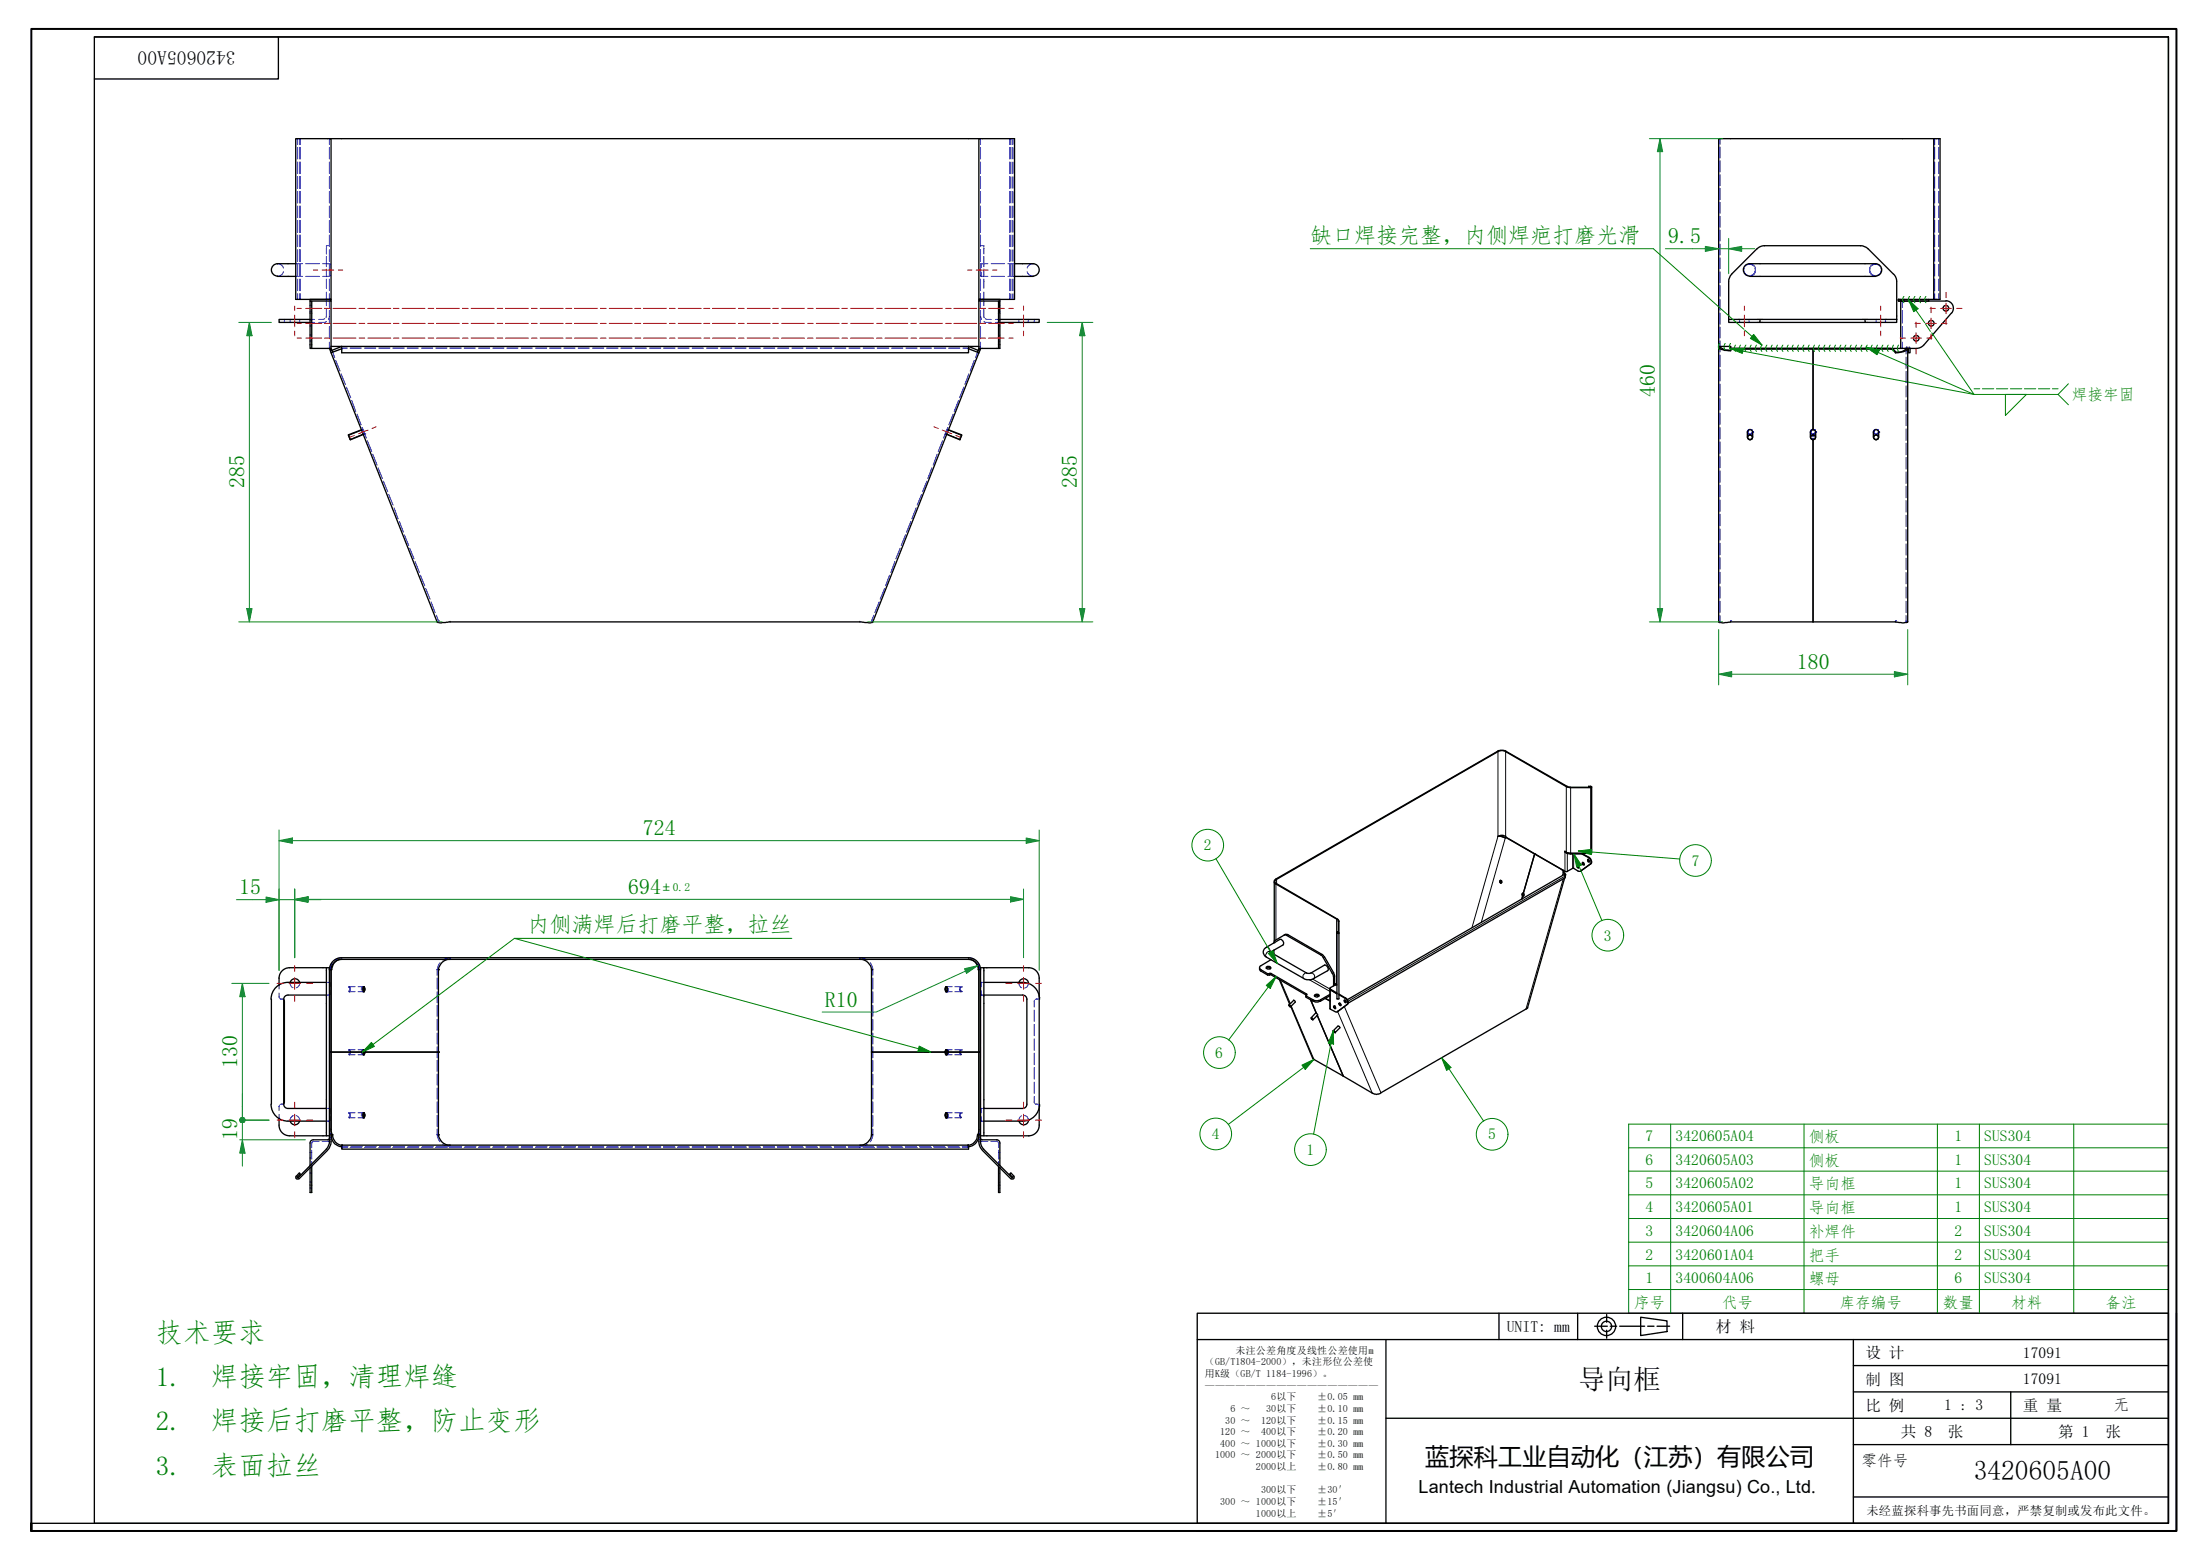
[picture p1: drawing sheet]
<svg xmlns="http://www.w3.org/2000/svg" width="420mm" height="297mm" viewBox="0 0 420 297" stroke-linecap="round" stroke-linejoin="round" font-family="sans-serif">
<defs><g id="words">
<g font-size="5.2" fill="#008000">
<text x="29.7" y="255.6">技术要求</text>
<text x="29.7" y="264">1.</text>
<text x="40.1" y="264">焊接牢固，清理焊缝</text>
<text x="29.7" y="272.3">2.</text>
<text x="40.1" y="272.3">焊接后打磨平整，防止变形</text>
<text x="29.7" y="280.8">3.</text>
<text x="40.1" y="280.8">表面拉丝</text>
</g>
<g font-size="5.2">
<text x="300.6" y="264.4">导向框</text>
<text x="375.9" y="281.9">3420605A00</text>
</g>
<text font-size="4.6" x="271.5" y="279">蓝探科工业自动化（江苏）有限公司</text>
<g font-size="4.2" fill="#008000">
<text x="249.6" y="46.3">缺口焊接完整，内侧焊疤打磨光滑</text>
<text x="317.7" y="46.3">9.5</text>
<text x="315.2" y="75.6" transform="rotate(-90 315.2 75.6)">460</text>
<text x="46.5" y="93" transform="rotate(-90 46.5 93)">285</text>
<text x="205.1" y="93" transform="rotate(-90 205.1 93)">285</text>
<text x="342.2" y="127.4">180</text>
<text x="122.4" y="159.1">724</text>
<text x="45.5" y="170.2">15</text>
<text x="119.6" y="170.2">694</text>
<text x="100.5" y="177.5">内侧满焊后打磨平整，拉丝</text>
<text x="157.1" y="191.7">R10</text>
<text x="45.1" y="203.4" transform="rotate(-90 45.1 203.4)">130</text>
<text x="45.1" y="217.2" transform="rotate(-90 45.1 217.2)">19</text>
</g>
<text font-size="3.7" x="44.8" y="9.7" transform="rotate(180 44.8 9.7)">3420605A00</text>
<text font-size="3.4" x="270.2" y="284.2">Lantech Industrial Automation (Jiangsu) Co., Ltd.</text>
<g font-size="3" fill="#008000">
<text x="394.6" y="76.1">焊接牢固</text>
<text x="229.3" y="161.9">2</text>
<text x="322.2" y="164.8">7</text>
<text x="305.5" y="179.1">3</text>
<text x="231.5" y="201.4">6</text>
<text x="230.8" y="217">4</text>
<text x="248.9" y="219.9">1</text>
<text x="283.5" y="217">5</text>
<text x="313.4" y="217.3">7</text>
<text x="313.4" y="221.8">6</text>
<text x="319.1" y="217.3">3420605A04</text>
<text x="319.1" y="221.8">3420605A03</text>
<text x="344.5" y="217.5">侧板</text>
<text x="344.5" y="222">侧板</text>
<text x="372.2" y="217.3">1</text>
<text x="372.2" y="221.8">1</text>
<text x="377.9" y="217.3">SUS304</text>
<text x="377.9" y="221.8">SUS304</text>
<text x="313.4" y="226.3">5</text>
<text x="319.1" y="226.3">3420605A02</text>
<text x="344.5" y="226.5">导向框</text>
<text x="372.2" y="226.3">1</text>
<text x="377.9" y="226.3">SUS304</text>
<text x="313.4" y="230.8">4</text>
<text x="319.1" y="230.8">3420605A01</text>
<text x="344.5" y="231">导向框</text>
<text x="372.2" y="230.8">1</text>
<text x="377.9" y="230.8">SUS304</text>
<text x="313.4" y="235.3">3</text>
<text x="313.4" y="239.8">2</text>
<text x="319.1" y="235.3">3420604A06</text>
<text x="319.1" y="239.8">3420601A04</text>
<text x="344.5" y="235.5">补焊件</text>
<text x="372.2" y="235.3">2</text>
<text x="372.2" y="239.8">2</text>
<text x="377.9" y="235.3">SUS304</text>
<text x="377.9" y="239.8">SUS304</text>
<text x="313.4" y="244.3">1</text>
<text x="319.1" y="244.3">3400604A06</text>
<text x="344.5" y="240">把手</text>
<text x="344.5" y="244.5">螺母</text>
<text x="372.2" y="244.3">6</text>
<text x="377.9" y="244.3">SUS304</text>
<text x="311.2" y="249">序号</text>
<text x="327.9" y="249">代号</text>
<text x="350.3" y="249">库存编号</text>
<text x="370" y="249">数量</text>
<text x="383" y="249">材料</text>
<text x="401" y="249">备注</text>
</g>
<g font-size="3">
<text x="287" y="253.5">UNIT: mm</text>
<text x="326.8" y="253.6">材 料</text>
<text x="355.3" y="263.6">制 图</text>
<text x="355.3" y="258.6">设 计</text>
<text x="385.3" y="258.6">17091</text>
<text x="385.3" y="263.6">17091</text>
<text x="355.3" y="268.6">比 例</text>
<text x="370.3" y="268.5">1 : 3</text>
<text x="385.3" y="268.7">重 量</text>
<text x="402.5" y="268.5">无</text>
<text x="362" y="273.6">共 8</text>
<text x="371" y="273.6">张</text>
<text x="392" y="273.6">第 1</text>
<text x="401" y="273.6">张</text>
<text x="354.5" y="279.1">零件号</text>
</g>
<text font-size="2.3" x="355.5" y="288.4">未经蓝探科事先书面同意，严禁复制或发布此文件。</text>
<text font-size="2.2" fill="#008000" x="128.1" y="169.6">0.2</text>
<text font-size="1.9" fill="#008000" x="126.3" y="169.6">±</text>
<g font-size="1.9">
<text x="235.3" y="257.7">未注公差角度及线性公差使用m</text>
<text x="229.5" y="260">（GB/T1804-2000），未注形位公差使</text>
<text x="229.5" y="262.2">用K级（GB/T 1184-1996）。</text>
<text x="229.5" y="264.4">—————————————————</text>
<text x="234.4" y="268.8">6 ～</text>
<text x="241.2" y="268.8">30以下</text>
<text x="242.1" y="266.6">6以下</text>
<text x="250.9" y="266.6">±0.05 mm</text>
<text x="250.9" y="268.8">±0.10 mm</text>
<text x="232.4" y="273.2">120 ～</text>
<text x="232.4" y="275.4">400 ～ 1000以下</text>
<text x="233.4" y="271.1">30 ～</text>
<text x="240.2" y="271.1">120以下</text>
<text x="240.2" y="273.2">400以下</text>
<text x="250.9" y="271.1">±0.15 mm</text>
<text x="250.9" y="273.2">±0.20 mm</text>
<text x="250.9" y="275.4">±0.30 mm</text>
<text x="231.5" y="277.7">1000 ～ 2000以下</text>
<text x="239.2" y="279.9">2000以上</text>
<text x="250.9" y="277.7">±0.50 mm</text>
<text x="250.9" y="279.9">±0.80 mm</text>
<text x="232.4" y="286.6">300 ～ 1000以下</text>
<text x="240.2" y="284.3">300以下</text>
<text x="250.9" y="284.3">±30′</text>
<text x="250.9" y="286.6">±15′</text>
<text x="239.2" y="288.8">1000以上</text>
<text x="250.9" y="288.8">±5′</text>
</g>
</g></defs>
<g fill="none" stroke="#00f" stroke-width=".19">
<path d="M56.6 26.4v1.1M56.6 28.1v2.2M56.6 30.8v2.3M56.6 33.6v2.3M56.6 36.4v2.3M56.6 39.2v2.3M57 26.4v1.1M57 28.1v2.2M57 30.8v2.3M57 33.6v2.3M57 36.4v2.3M57 39.2v2.3"/>
<path d="M57.2 26.4v1.1M57.2 28.1v2.2M57.2 30.8v2.3M57.2 33.6v2.3M57.2 36.4v2.3M57.2 39.2v2.3M62.7 26.4v1.1M62.7 28.1v2.2M62.7 30.8v2.3M62.7 33.6v2.3M62.7 36.4v2.3M62.7 39.2v2.3"/>
<path d="M186.8 26.4v1.1M186.8 28.1v2.2M186.8 30.8v2.3M186.8 33.6v2.3M186.8 36.4v2.3M186.8 39.2v2.3M192.3 26.4v1.1M192.3 28.1v2.2M192.3 30.8v2.3M192.3 33.6v2.3M192.3 36.4v2.3M192.3 39.2v2.3"/>
<path d="M192.5 26.4v1.1M192.5 28.1v2.2M192.5 30.8v2.3M192.5 33.6v2.3M192.5 36.4v2.3M192.5 39.2v2.3M192.9 26.4v1.1M192.9 28.1v2.2M192.9 30.8v2.3M192.9 33.6v2.3M192.9 36.4v2.3M192.9 39.2v2.3"/>
<path d="M327.6 26.4v1.1M327.6 28v2.1M327.6 30.6v2.2M327.6 33.3v2.1M327.6 35.9v2.1M327.6 38.5v2.1M368.5 26.4v1.1M368.5 28.1v2.2M368.5 30.8v2.3M368.5 33.6v2.3M368.5 36.4v2.3M368.5 39.2v2.3"/>
<path d="M369.3 26.4v1.1M369.3 28.1v2.2M369.3 30.8v2.3M369.3 33.6v2.3M369.3 36.4v2.3M369.3 39.2v2.3M52.8 50.2l.6 .1 .4 .4 .2 .3M54 51.7v.1a1.17 1.17 0 0 1-1.2 .8M56.3 50.2h1.3M56.3 52.6h1.3M56.6 42v2.2M56.6 44.8v2.2"/>
<path d="M56.6 47.5v2.3M56.6 50.3v2.3M56.6 53.1v2.3M56.6 55.9v1.1M57 42v2.2M57 44.8v2.2M57 47.5v2.3M57 50.3v2.3M57 53.1v2.3M57 55.9v1.1M57.2 42v2.2M57.2 44.8v2.2"/>
<path d="M57.2 47.5v2.3M57.2 50.3v2.3M57.2 53.1v2.3M57.2 55.9v1.1M58.2 50.2h2.6M58.2 52.6h2.6M59.1 59.3h.1M59.1 58.2h.1M59.2 59.3h.2M59.2 58.2h.2M61.5 50.2h1.3M62.2 58.9l-.1 1.6"/>
<path d="M62.2 47.2v1.2M62.2 48.8v2M62.2 51.2v1.5M62.2 53.1v1.8M62.2 55.6v2.6M62.4 46.8h-.2v.2M62.5 46.8h.2M62.7 42v2.2M62.7 44.8v2.2M62.7 47.5v2.3M62.7 50.3v2.3M62.7 53.1v2.3"/>
<path d="M62.7 55.9v1.2M62.7 57.2v1.3M62.7 59.1v2.4M62.8 50.3l.1 .7M62.9 51.7v.8l-.2 .1h-1.2M186.8 42v2.2M186.8 44.8v2.2M186.8 47.5v2.3M186.8 50.3v2.3M186.8 53.1v2.3M186.8 55.9v1.2M186.8 57.2v1.3"/>
<path d="M186.8 59.1v2.4M186.8 50.3h.1M186.8 50.2h1.4M186.8 52.6h1.4M186.8 46.8h.1M186.9 51.8v.8l-.1-.1M186.9 50.2v.8M187.1 46.8h.3v.2M187.4 58.9l.1 1.6M187.4 47.2v1.2M187.4 48.8v2M187.4 51.2v1.5"/>
<path d="M187.4 53.1v1.8M187.4 55.6v2.6M188.8 50.2h2.5M188.8 52.6h2.5M190.2 59.3h.1M190.2 58.2h.1M190.4 59.3h.1M190.4 58.2h.1M192 50.2h1.2M192 52.6h1.2M192.3 42v2.2M192.3 44.8v2.2"/>
<path d="M192.3 47.5v2.3M192.3 50.3v2.3M192.3 53.1v2.3M192.3 55.9v1.1M192.5 42v2.2M192.5 44.8v2.2M192.5 47.5v2.3M192.5 50.3v2.3M192.5 53.1v2.3M192.5 55.9v1.1M192.9 42v2.2M192.9 44.8v2.2"/>
<path d="M192.9 47.5v2.3M192.9 50.3v2.3M192.9 53.1v2.3M192.9 55.9v1.1M195.6 51.7v.1a1.17 1.17 0 0 0 1.2 .8M196.8 50.2l-.6 .1-.4 .4-.2 .3M327.6 41.2v2.1M327.6 43.8v2.1M327.6 46.5v2.1M327.6 49.1v2.1M327.6 51.7v2.1M327.6 54.3v2.1"/>
<path d="M327.6 57v2.1M327.6 59.6v2.2M332.2 51a1.24 1.24 0 0 0 .8 1.5M332.4 50.7a1.02 1.02 0 0 1 1.6 0M333.2 50.2h.3l.5 .3 .3 .5M334.3 51a1.11 1.11 0 0 1-.9 1.5M334.3 51.7v.1a1.17 1.17 0 0 1-1.1 .8M356.1 51.7v.1a1.17 1.17 0 0 0 1.2 .8M356.2 51a1.24 1.24 0 0 0 .8 1.5M356.4 50.7a1.02 1.02 0 0 1 1.6 0M357.3 50.2l-.6 .1-.5 .4-.1 .3M358.3 51a1.11 1.11 0 0 1-.9 1.5"/>
<path d="M362.3 57.3v1.2M362.3 59.1v2.4M368.5 42v2.2M368.5 44.8v2.2M368.5 47.5v2.3M368.5 50.3v2.3M368.5 53.1v2.3M368.5 55.9v1.1M369.3 42v2.2M369.3 44.8v2.2M369.3 47.5v2.3M369.3 50.3v2.3"/>
<path d="M369.3 53.1v2.3M369.3 55.9v1.1M54.2 60.8v.2M54.2 61.2v.2M55.2 60.8v.2M55.2 61.2v.2M57.1 60.8v.2M57.1 61.2v.2M59.1 64.9h.1M59.1 63.8h.1M59.1 62.1h.1M59.1 61h.1"/>
<path d="M59.1 60.8h.8M59.1 61.4h.8M59.2 64.9h.2M59.2 63.8h.2M59.2 62.1h.2M59.2 61h.2M61.8 60.7l-1.1 .1M62.2 61.3l-.4 .1h-1.1M62.7 60.2l-.1 .6M62.7 62.2v2.3M62.7 65.1v1.2M62.7 66h.2"/>
<path d="M62.9 66.8h.1M63 66h.1M63.1 66.7h.1M63.4 67l.4 1.1M63.9 68.6l.9 2.1M65 71.2l.8 2M65.1 66.3h.1M65.1 66.4h.1M65.1 66.3h1.1M65.2 66.3h.1M66 73.7l.8 2M66.7 66.3h2.1"/>
<path d="M67 76.2l.8 2.1M68 78.9l.8 2M69.4 66.3h2.2M72.1 66.3h2.2M74.8 66.3h2.2M77.5 66.3h2.2M80.3 66.3h2.1M83 66.3h2.2M85.7 66.3h2.2M88.4 66.3h2.2M91.1 66.3h2.2M93.9 66.3h2.1"/>
<path d="M96.5 66.3h2.2M99.3 66.3h2.1M102 66.3h2.1M104.6 66.3h2.3M107.4 66.3h2.1M110.1 66.3h2.2M112.8 66.3h2.2M115.5 66.3h2.2M118.2 66.3h2.2M121 66.3h2.1M123.7 66.3h2.2M126.4 66.3h2.2"/>
<path d="M129.1 66.3h2.2M131.8 66.3h2.2M134.6 66.3h2.1M137.2 66.3h2.2M140 66.3h2.1M142.7 66.3h2.1M145.4 66.3h2.2M148.1 66.3h2.1M150.8 66.3h2.2M153.5 66.3h2.2M156.2 66.3h2.2M158.9 66.3h2.2"/>
<path d="M161.7 66.3h2.1M164.4 66.3h2.2M167.1 66.3h2.2M169.8 66.3h2.2M172.5 66.3h2.2M175.3 66.3h2.1M177.9 66.3h2.2M180.7 66.3h2.1M181.5 78.9l-.8 2M182.6 76.2l-.9 2.1M183.4 66.3h1.1M183.6 73.7l-.8 2"/>
<path d="M184.3 66.3h.1M184.4 66.3h.1M184.4 66.4h.1M184.5 71.2l-.7 2M185.5 68.6l-.7 2.1M186.2 67l-.4 1.1M186.3 66.7h.1M186.4 66h.2M186.5 66.8h.1M186.7 66h.1M186.8 60.2l.1 .6M186.8 62.2v2.3"/>
<path d="M186.8 65.1v1.2M187.4 61.3l.3 .1h1.1M187.6 60.7l1.2 .1M189.6 60.8h.8M189.6 61.4h.8M190.2 64.9h.1M190.2 63.8h.1M190.2 62.1h.1M190.2 61h.1M190.4 64.9h.1M190.4 63.8h.1M190.4 62.1h.1"/>
<path d="M190.4 61h.1M194.1 60.8v.2M194.1 61.2v.2M195.8 60.8v.2M195.8 61.2v.2M197 60.8v.2M197 61.2v.2M327.6 62.3v2.1M327.6 64.9v2.1M327.6 67.6v2.2M327.6 70.3v2.3M327.6 73.1v2.3"/>
<path d="M327.6 75.9v2.2M327.6 78.7v2.1M331.3 60.8v.2M331.3 61.2v.2M333.1 60.8v.2M333.1 61.2v.2M357.3 60.8v.2M357.3 61.2v.2M359.1 60.8v.2M359.1 61.2v.2M362.3 62.2v2.3M362.3 65.1v1.2"/>
<path d="M363 68v2.2M363 70.7v2.2M363 73.5v2.1M363 76.2v2.1M363 78.9v2.2M363.2 66l-.2 .3v1.1M363.3 66.3h.1M363.4 66.3h.1M363.6 66l.2 .3M68.9 81.8h.1M68.9 81.9h.1M69 81.4l.8 2"/>
<path d="M69.1 81.7v.1M69.1 81.7l-.1 .1M69.1 81.7l.1 .3M69.2 82.7h.1M69.3 82.6l-.1 .1M69.3 82.7h.2M69.3 82.3l.2 .4M69.5 82.6h.1M69.5 82.7h.1M69.5 82.5l-.2 .1M70 83.9l.8 2.1M71 86.5l.8 2.1"/>
<path d="M72 89.1l.8 2M73 91.6l.9 2M74 94.2l.9 2M75.1 96.7l.7 2.1M76.1 99.3l.7 2M173.5 99.3l-.8 2M174.5 96.7l-.8 2.1M175.5 94.2l-.8 2M176.5 91.6l-.8 2M177.5 89.1l-.8 2M178.5 86.5l-.8 2.1M179.5 83.9l-.8 2.1"/>
<path d="M180 82.7h.1M180 82.6h.1M180.1 82.7h.1M180.1 82.5v.1M180.2 82.7h.1M180.2 82.3l-.1 .4M180.3 82.6v.1M180.3 81.8h.2M180.4 81.7l.1 .1M180.5 81.7l-.1 .1M180.5 81.7l-.2 .3M180.5 81.7v.1"/>
<path d="M180.5 81.4l-.8 2M180.5 81.9h.2M180.6 81.8h.1M327.6 81.4v2.2M327.6 84.1v2.2M327.6 86.9v2.2M327.6 89.6v2.3M327.6 92.4v2.2M327.6 95.2v2.2M327.6 97.9v2.2M332.8 82.2l.3 .4 .2 .1 .4-.2M332.8 82.3l.3 .4"/>
<path d="M332.8 82.3h.1M332.8 82.2h.1M333.6 81.8a.42 .42 0 0 1 0 .7 .42 .42 0 0 1-.6 0 .42 .42 0 0 1 .1-.7 .46 .46 0 0 0-.1 .7 .46 .46 0 0 0 .7 0 .46 .46 0 0 0-.1-.7M333.7 81.9l-.4-.2-.3 .1-.2 .4M333.8 82.3l-.2 .4M333.8 82.3h.1M333.8 82.2h.1M344.8 82.3l.1 .2M344.8 82.3h.1M344.8 82.2h.1M344.9 82l.4-.3 .5 .3M344.9 82.4l.4 .3"/>
<path d="M345.1 82.7h.2M345.3 82.7h.1M345.3 82.7v.4M345.3 83.4v.3M345.6 82.7h-.3M345.6 81.8a.42 .42 0 0 1 0 .7 .42 .42 0 0 1-.6 0 .42 .42 0 0 1 .1-.7h-.1a.48 .48 0 0 0-.1 .6 .48 .48 0 0 0 .4 .3M345.6 81.8l.2 .4a.44 .44 0 0 1-.5 .5M345.8 82.4l-.5 .3M345.8 82.3v.2M345.8 82.3h.1M345.8 82.2h.1M356.8 82.3l.3 .4"/>
<path d="M356.8 82.2l.3 .4 .2 .1 .4-.2M356.8 82.3h.1M356.8 82.2h.1M357.6 81.8a.42 .42 0 0 1 0 .7 .42 .42 0 0 1-.6 0 .42 .42 0 0 1 .1-.7 .46 .46 0 0 0-.1 .7 .46 .46 0 0 0 .7 0 .46 .46 0 0 0-.1-.7M357.7 81.9l-.4-.2-.3 .1-.2 .4M357.8 82.3l-.2 .4M357.8 82.3h.1M357.8 82.2h.1M363 81.6v2.3M363 84.4v2.2M363 87.1v2.2M363 89.8v2.3"/>
<path d="M363 92.6v2.2M363 95.3v2.2M363 98.1v2.2M77 101.8l.9 2.1M78 104.4l.9 2M79.1 106.9l.8 2.1M80.1 109.5l.8 2.1M81.1 112.1l.8 2M82.1 114.6l.8 2M83.1 117.1l.4 1.1M83.3 118.3l-.1 .1M83.4 118.3h.1"/>
<path d="M83.5 118.2h.1M83.5 118.3h-.1M85.7 118.3v.1M163.8 118.3v.1M166 118.2h.1M166.1 118.3h.1M166.2 118.3v.1M166.4 117.1l-.4 1.1M167.4 114.6l-.8 2M168.5 112.1l-.9 2M169.4 109.5l-.7 2.1M170.4 106.9l-.7 2.1"/>
<path d="M171.4 104.4l-.8 2M172.5 101.8l-.9 2.1M327.3 118.4h.1M327.6 117.2v1.1l-.1 .1M327.6 100.7v2.2M327.6 103.4v2.2M327.6 106.2v2.2M327.6 109v2.1M327.6 111.7v2.2M327.6 114.5v2.1M329.6 118.2h.1M329.6 118.3v.1"/>
<path d="M361 118.3v.1M361 118.2h.1M363 100.8v2.2M363 103.6v2.1M363 106.3v2.1M363 109v2.2M363 111.7v2.2M363 114.5v2.1M363 117.2v1.1M363.1 118.3l.1 .1M363.3 118.4h.1M53.1 189.1l.1 .9"/>
<path d="M53.1 187.6v.7M53.3 190.2h.4M53.7 190.2l.1 .1M54 190.3v.1M55.3 187.1v.5l.5 .5M57 187.1a.84 .84 0 0 1-.5 1M62.2 187.1h.2M62.2 189.5h.2M62.5 187.1l.4 .1v.7M62.7 184.6h.2M62.8 184.6v1.1M62.8 186.2v2.1"/>
<path d="M62.8 188.8v2.1M62.8 191.4v2.1M62.8 194.1v2.1M62.8 196.7v2.1M62.8 199.3v2.2M62.9 188.6v.7l-.4 .2M63 184.6h.1M63.3 183.3l-.4 1v.3M65.1 182.5v-.1l-.8 .1-.5 .3M65.1 182.5v.2M66.4 199.9h.1a.57 .57 0 0 1 0 .9h-.1a.46 .46 0 0 0 .3-.4 .46 .46 0 0 0-.3-.5zM66.4 187.9h.1"/>
<path d="M66.4 188.8h.1M66.4 199.9h.1M66.5 187.9l-.1 .1 .1-.1a.57 .57 0 0 1 0 .9h-.1a.51 .51 0 0 0 .1-.9zM66.5 187.9h.1M66.5 188.8h.1M66.5 199.9h.1M66.5 199.9h1.1M66.5 188.8h1.1M66.5 187.9h1.1M68.2 187.9h1.1l-.2 .2M68.2 199.9h1.1l-.2 .2M68.8 188.5l.2-.6 .2 .2v.4"/>
<path d="M69.1 188.6l.2 .2h-1.1M69.3 187.9l.2 .3M69.3 199.9l.2 .3M69.5 188.5l-.2 .3M83.2 184.6h.1M83.2 184.6v1.1M83.2 186.2v2.1M83.2 188.8v2.1M83.2 191.4v2.1M83.2 194.1v2.1M83.2 196.7v2.1M83.2 199.3v2.1"/>
<path d="M83.4 184.6h.1M83.5 184.6h.1M83.8 183.3l-.3 .5-.3 .8M85.7 182.5v.2M85.7 182.4h-.2l-1.2 .4M163.8 182.5v.2M163.8 182.4h.5l.9 .4M165.7 183.3l.4 .7 .1 .6M166 184.6h.1M166.2 184.6h.1M166.2 184.6v1.1M166.2 186.2v2.1"/>
<path d="M166.2 188.8v2.1M166.2 191.4v2.1M166.2 194.1v2.1M166.2 196.7v2.1M166.2 199.3v2.1M180.1 188.5l.1 .3M180.2 199.9h1.2M180.2 188.8h1.2M180.2 187.9h1.2M180.3 188.2l.1 .6 .3-.1v-.5M180.4 188.6l-.2 .2M180.4 188.1l-.2-.2-.1 .3"/>
<path d="M181.9 199.9h1M181.9 188.8h1M181.9 187.9h1M183.1 188v-.1h-.2l-.1 .4 .2-.4 .1 .1M183.1 188.7v.1h-.2l-.1-.5 .1 .4 .1 .1 .1-.1M183.1 188.8h.1M183.1 187.9h.1M183.1 199.9h.1M184.5 182.5v-.1l.7 .1 .5 .3M184.5 182.5v.2M186.2 183.3l.3 .6 .1 .7M186.4 184.6h.2"/>
<path d="M186.7 184.6l.1 1.1M186.8 187.2l.1-.1v.8M186.8 186.2v2.1M186.8 188.8v2.1M186.8 191.4v2.1M186.8 194.1v2.1M186.8 196.7v2.1M186.8 199.3v2.2M186.8 187.1h.2M186.8 189.5h.2M186.9 188.6v.9l-.1-.2M187.1 187.1h.3"/>
<path d="M187.1 189.5h.3M194.1 187.1v.5l.5 .5M195.8 187.2a.84 .84 0 0 1-.7 .9M197 192.3v2.2M197 195.1v2.1M197 197.8v2.2M197 190.5v1.3M197.4 190.2l-.2 .1M197.5 190.2h.2M197.9 190v.1M53.1 212.2v.8M53.2 210.5l-.1 .9"/>
<path d="M53.7 210.2l-.4 .1M53.7 210.2h.1M54 210.1v.1M55.8 212.4l-.5 .6v.5M56.5 212.4l.2 .2a.74 .74 0 0 1 .3 .9M59.1 219.4h.1M59.2 219.4h.2M59.4 219v1.7M59.4 217.5v1.1M60.8 217.3l-1.3 .1M62.2 211.1h.2M62.2 213.5h.2"/>
<path d="M62.5 211.1h.3M62.7 217.3h-1.4M62.7 216.6h.2M62.8 213.9v1.5M62.8 211.1l.1 .8M62.8 200.3h.1M62.8 202.1v2.4M62.8 205.1v2.3M62.8 208v2.4M62.8 210.9v2.4M62.9 215.8l.2 .3M62.9 212.6v.7l-.4 .2"/>
<path d="M63 200.3h.1M63 216.6h.1M63.1 216.8l-.1 .2M65.1 218.4h.1M65.1 218.5h1.1M65.2 218.4h1.1M65.2 218v.2M65.2 218.2v.2M66.4 200.8h.1M66.4 212.8h.1M66.4 211.9h.1M66.5 211.9l-.1 .1 .1-.1a.57 .57 0 0 1 0 .9h-.1a.51 .51 0 0 0 .1-.9z"/>
<path d="M66.5 211.9h.1M66.5 200.8h1.1M66.5 211.9h1.1M66.5 212.8h1.1M66.7 218.5h2.1M66.8 218.4h2.2M68.2 211.9h1.1l-.2 .2M68.8 212.5l.2-.6 .2 .2v.4M68.9 200v.7M69.1 200.5l.2 .3h-1.1M69.1 212.5l.2 .3h-1.1M69.2 200v.3"/>
<path d="M69.2 200.3v.4M69.2 200.3h.1M69.3 211.9l.2 .3M69.4 200.3h.1M69.4 218.5h2.2M69.5 200.5l-.2 .3M69.5 212.5l-.2 .3M69.5 218.4h2.2M72.1 218.5h2.2M72.3 218.4h2.1M74.8 218.5h2.2M74.9 218.4h2.2"/>
<path d="M77.5 218.5h2.2M77.7 218.4h2.1M80.3 218.5h2.1M80.4 218.4h2.1M83 218.5h2.2M83.1 218.4h2.1M83.2 216.1l.3 .9 .3 .4M83.2 201.9v2.1M83.2 204.5v2.1M83.2 207.2v2.1M83.2 209.8v2.1M83.2 212.4v2.1"/>
<path d="M83.2 215v1.1M83.2 216.1h.1M83.4 216.1h.1M83.5 216.1h.1M84.3 217.9l1.2 .5 .2-.1M85.7 218.5h2.2M85.7 218v.2M85.8 218.4h2.1M88.4 218.5h2.2M88.5 218.4h2.2M91.1 218.5h2.2M91.2 218.4h2.1"/>
<path d="M93.9 218.5h2.1M93.9 218.4h2.2M96.5 218.5h2.2M96.6 218.4h2.1M99.3 218.5h2.1M99.3 218.4h2.2M102 218.5h2.1M102 218.4h2.2M104.6 218.5h2.3M104.7 218.4h2.2M107.4 218.5h2.1M107.4 218.4h2.2"/>
<path d="M110.1 218.5h2.2M110.2 218.4h2.1M112.8 218.4h2.2M112.8 218.5h2.2M115.5 218.5h2.2M115.6 218.4h2.1M118.2 218.4h2.3M118.2 218.5h2.2M121 218.4h2.1M121 218.5h2.1M123.7 218.4h2.2M123.7 218.5h2.2"/>
<path d="M126.4 218.4h2.1M126.4 218.5h2.2M129.1 218.4h2.2M129.1 218.5h2.2M131.8 218.4h2.2M131.8 218.5h2.2M134.5 218.4h2.2M134.6 218.5h2.1M137.2 218.4h2.2M137.2 218.5h2.2M139.9 218.4h2.2M140 218.5h2.1"/>
<path d="M142.6 218.4h2.2M142.7 218.5h2.1M145.4 218.4h2.1M145.4 218.5h2.2M148 218.4h2.2M148.1 218.5h2.1M150.7 218.4h2.2M150.8 218.5h2.2M153.5 218.4h2.1M153.5 218.5h2.2M156.1 218.4h2.2M156.2 218.5h2.2"/>
<path d="M158.9 218.4h2.1M158.9 218.5h2.2M161.5 218.4h2.3M161.7 218.5h2.1M163.8 218v.2M163.8 218.3v.1M164.3 218.4h2.1M164.4 218.5h2.2M165.2 217.9l-.5 .3-.9 .2M166 216.1h.1M166.2 216.1h.1M166.2 216.1l-.1 .6-.4 .7"/>
<path d="M166.2 201.9v2.1M166.2 204.5v2.1M166.2 207.2v2.1M166.2 209.8v2.1M166.2 212.4v2.1M166.2 215v1.1M167 218.4h2.2M167.1 218.5h2.2M169.7 218.4h2.1M169.8 218.5h2.2M172.4 218.4h2.2M172.5 218.5h2.2"/>
<path d="M175.1 218.4h2.2M175.3 218.5h2.1M177.8 218.4h2.2M177.9 218.5h2.2M180 200.3h.1M180.1 200.5l.1 .3M180.1 212.5l.1 .3M180.2 200.3h.1M180.2 200.8h1.2M180.2 211.9h1.2M180.2 212.8h1.2M180.3 200.3l.1 .4"/>
<path d="M180.3 212.1l.1 .7 .3-.1v-.6M180.4 200l-.1 .3M180.4 200.5l-.2 .3M180.4 200.1l-.2-.2-.1 .3M180.4 212.5l-.2 .3M180.4 212.1l-.2-.2-.1 .3M180.5 218.4h2.2M180.6 200v.7M180.7 218.5h2.1M181.9 200.8h1M181.9 211.9h1M181.9 212.8h1"/>
<path d="M183.1 200v-.1h-.2l-.1 .4 .2-.4 .1 .1M183.1 200.7v.1h-.2l-.1-.5 .1 .4 .1 .1 .1-.1M183.1 200.8h.1M183.1 212v-.1h-.2l-.1 .4 .2-.4 .1 .1M183.1 212.7v.1h-.2l-.1-.5 .1 .4 .1 .1 .1-.1M183.1 212.8h.1M183.1 211.9h.1M183.3 218.4h1M183.4 218.5h1.1M184.3 218.4h.1M184.3 218v.2M184.3 218.2v.2"/>
<path d="M184.4 218.4h.1M186.4 216.8l.2 .2M186.4 200.3h.2M186.4 216.6h.2M186.6 215.8l-.2 .3M186.6 200.3h.2M186.7 216.6h.1M186.8 217.3h1.4M186.8 213.9l-.1 1.5M186.8 210.9v2.4l.1 .2v-.9M186.8 202.1v2.4M186.8 205.1v2.3"/>
<path d="M186.8 208v2.4M186.8 211.1h.2M186.8 213.5h.2M186.8 211.1v.1M186.9 211.1v.8M187.1 211.1h.3M187.1 213.5h.3M188.7 217.3l1.3 .1M190.1 217.5l.1 1.1M190.2 219v1.7M190.2 219.4h.1M190.4 219.4h.1"/>
<path d="M194.6 212.5l-.4 .2-.1 .8M195.1 212.4a.78 .78 0 0 1 .7 .9M197 208.8v1.2M197 200.5v2.2M197 203.2v2.3M197 206v2.2M197.2 210.2h.2M197.5 210.2l.2 .1M197.9 210.4v.2M59.1 220.5h.1M59.1 223.4h.1M59.1 222.3h.1"/>
<path d="M59.1 226.2h.1M59.1 225.1h.1M59.1 221.9v.1M59.1 222.2v.2M59.2 220.5h.2M59.2 223.4h.2M59.2 222.3h.2M59.2 226.2h.2M59.2 225.1h.2M59.4 221.2v.8M190.2 221.2v.8M190.2 220.5h.1"/>
<path d="M190.2 223.4h.1M190.2 222.3h.1M190.2 226.2h.1M190.2 225.1h.1M190.4 220.5h.1M190.4 223.4h.1M190.4 222.3h.1M190.4 226.2h.1M190.4 225.1h.1M190.4 221.9v.1M190.4 222.2v.2"/>
</g>
<g fill="none" stroke="#000" stroke-width=".25">
<path d="M56.3 26.4h6.8v30.6h-6.8zM63.1 26.4h123.3M186.4 26.4h6.8v30.6h-6.8zM368.3 26.4h-41v39.6h2.3v.3h32.4M368.3 26.4h1.2v30.6h-1.2zM52.8 52.6h3.5M56.3 50.2h-3.4a1.17 1.17 0 0 0-1.2 1.2 1.17 1.17 0 0 0 1.2 1.2M59.1 57.3h.3v9h-.3zM59.1 57.3v-.3h4v.3h-3.7M63.1 57.3v9h-3.7M186.4 57.3v9h3.8M187.1 57h-.7v.3h3.8"/>
<path d="M187.1 57h3.3v.3M190.2 57.3h.2v9h-.2zM193.2 52.6h3.6M193.2 50.2h3.6M196.8 50.2a1.17 1.17 0 0 1 1.1 1.2 1.17 1.17 0 0 1-1.1 1.2M329.2 53.6v7.2M333.2 50.2a1.17 1.17 0 0 0-1.2 1.2 1.17 1.17 0 0 0 1.2 1.2M333.2 52.6h24.1M333.2 50.2h24.1M336 46.8h18.4M336.1 46.8a2.14 2.14 0 0 0-1.5 .6l-4.8 4.8a2 2 0 0 0-.6 1.4M354.4 46.8a2 2 0 0 1 1.4 .6l4.8 4.8"/>
<path d="M357.2 50.2a1.17 1.17 0 0 1 1.2 1.2 1.17 1.17 0 0 1-1.2 1.2M360.7 52.2a2 2 0 0 1 .6 1.4M361.3 53.6v7.2M361.7 57h-.1v.3h.4h-.4v-.3h.4M362.6 57.3h-.6v9h2.9M362.6 57.3h8M367.3 57v.3M368.3 57h-6.3v.3h.6M370.6 57.3a1.4 1.4 0 0 1 1.3 .8 1.4 1.4 0 0 1-.2 1.5l-5.3 6.1a1.94 1.94 0 0 1-1.4 .6M59.1 60.8h-6v.6h6M63.1 66h123.3M63.2 66.7l1.9-.7v1.2h119.4v-1.2l1.8 .7"/>
<path d="M63.4 67l-.3-.7-.3 .2 20.4 51.9 .6 .2 1.7-.2h78.5l1.5 .2 .7-.1 20.2-51.3M65.1 66.4l-2 .8M184.5 66.4l1.9 .8M186.2 67l.2-.7 .4 .2-.4 .7M190.4 60.8h7.5v.6h-7.5M327.6 66a2.28 2.28 0 0 0 2 .7M329.2 60.8h32.1M329.2 60.8v.6h6v-.6M329.6 66.5v.3a2.92 2.92 0 0 1-2.3-.7v-.1v52.5l.7 .1 1.6-.2h31.4l1.6 .2 .7-.2v-52.1a2.38 2.38 0 0 1-2.3 .9M335.2 61.4h20M345.3 66.3v15.5M345.3 66.3h-15.7v.2h30.7a.78 .78 0 0 1 .7 .7"/>
<path d="M345.3 66.3h14.7l.6 .2 .4 .5M355.2 60.8v.6h6.1v-.6M361 67v.2M363 66.3a1.37 1.37 0 0 1-1.6 .7h-.4M363.3 66.3h.1M363.5 66.3v.9h.3v-.9M363.7 66.3h.1M66.4 82.8l.3 .9M68.8 81.8l-2.4 1 .3 .9 2.5-1M180.7 81.8l2.5 1.1-.4 .8-2.5-1M183.1 82.8l-.3 .9M332.8 83.2v-.9a.51 .51 0 0 1 .5-.5 .51 .51 0 0 1 .5 .5v.9"/>
<path d="M345.3 81.8l-.4 .3-.1 1.1M345.3 81.8a.44 .44 0 0 1 .5 .5v.9M345.3 83.7v34.7M356.8 83.2v-.9a.51 .51 0 0 1 .5-.5 .51 .51 0 0 1 .5 .5v.9M285.5 159.2l1.2 .3M286.8 159.4l-.1 .2-.9-.4h-.5a1.18 1.18 0 0 1 1.5 .2l11.4 6.6h.2l1.1-.7 1.2 .6h.3l2-1.4a.96 .96 0 0 0-.4-1.3l-1.1-.6M286.8 159.4l5.5 3.2M302.6 149.8h.4l-3.9 .1-.5-.1-11.9-6.9h-1.3l-42.4 24.5a.52 .52 0 0 0-.3 .4 .52 .52 0 0 0 .3 .5l11.8 6.9 .1 2.5-.1-.3h-.2v.3M302.6 149.9v-.2l.5 .1v.2h-4.1l-.6-.2-11.6-6.7a1.49 1.49 0 0 0-1.5 0l-42.2 24.3a.43 .43 0 0 0-.3 .4 .43 .43 0 0 0 .3 .5l11.7 6.8 .2 .2v14.9h-.4v-12.5M303.1 149.8v12.6l-4 .1M242.6 179.5h.1M242.7 167.9v11.4"/>
<path d="M244.6 178l.2-.1 .5 .1 6.6 3.8 .4 .4 1.8 3.3 .1 2.1M244.6 178l.4 .1 6.8 3.9 2.1 3.7 .1 2.1M244.6 178l-1.8 1.1-.2 .4M254.6 177.7h.4M285.8 167.6a.29 .29 0 0 0-.1 .3 .29 .29 0 0 0 .2 .2M290 170.5l-.1 .7M290 170.5h.1M290.1 170.1a.29 .29 0 0 0-.2 .3 .29 .29 0 0 0 .2 .2M290.1 170.1a.25 .25 0 0 0-.2 .2 .25 .25 0 0 0 .1 .2M290.1 170.1a.23 .23 0 0 1 .2 .3 .23 .23 0 0 1-.3 .1M292.3 162.6l-2.2 7.5M292.3 162.6l5.2 3 .2 .2 .1 .4"/>
<path d="M292.3 162.6h.1M297.8 165.7v.5M297.8 166.2l.2 .2v.1M297.8 166.2h.1M297.8 166.2l.4 .3-.1 .2M298 167.2l-7 24.7-28 16.2a1.34 1.34 0 0 1-1.6 0l-5.6-3.2M298.1 162.1l.3 .3 .7 .1M298.1 162.1v.2M298.1 162.1l.2 .3 .7 .2h2.5v-.1h-2.4M298.2 166.5l-.1 .4M300.4 164.8h.1a.23 .23 0 0 1 .3 .2 .23 .23 0 0 1-.3 .3l-.1-.3zM300.5 164.8v.2l.2 .2"/>
<path d="M301.2 165.8l-.1 .1M301.3 162.6l1.3 .7a.85 .85 0 0 1 .3 1.2M301.4 164.3a.24 .24 0 0 1 .3 .1 .24 .24 0 0 1-.1 .3zM301.5 164.2v.3l.3 .1M302.4 163.7l.1-.1a.32 .32 0 0 1 .1 .5h-.1zM302.5 163.6v.3l.2 .2M51.7 190.2v20M53.1 186.2v1.4M54 190.2v20M54.1 190.4l.1 .2M54.2 190.7v19.2M55.1 184.3a2 2 0 0 0-2 2"/>
<path d="M55.2 184.3h7M55.3 187.1a.92 .92 0 0 1 .9-.7 .92 .92 0 0 1 .9 .7M62.2 187.1h-7.4a3.2 3.2 0 0 0-3.2 3.2M62.2 189.5h-7.4a.79 .79 0 0 0-.8 .8M63.1 184.6h.1a1.95 1.95 0 0 1 1.9-1.9h119.4a1.85 1.85 0 0 1 1.8 1.9h.1M63.1 184.6v15.7h6M63.1 184.6v32.8M65.1 182.4a2.32 2.32 0 0 0-2.4 2.3M65.1 182.7a2 2 0 0 0-2 2M65.1 182.4h119.4M69.2 187.9a.57 .57 0 0 1 0 .9l-.1-.5zM69.2 199.9a.46 .46 0 0 1 .3 .5 .46 .46 0 0 1-.3 .4z"/>
<path d="M69.3 187.9a.56 .56 0 0 1-.1 .9v-.6zM69.3 187.9h.1M69.3 199.9h.1M69.3 188.8h.1M83.5 184.6h.1M83.5 184.6v31.5M85.7 182.7a2.18 2.18 0 0 0-2.2 1.9M163.8 182.7a2.18 2.18 0 0 1 2.2 1.9M166 184.6h.1M166 184.6v31.5M180.1 187.9a.57 .57 0 0 1 0 .9l-.1-.3zM180.1 199.9a.46 .46 0 0 1 .3 .5 .46 .46 0 0 1-.3 .4l-.1-.5z"/>
<path d="M180.1 188.8h.1M180.2 188.8h.1M180.2 187.9h.1M180.2 187.9a.56 .56 0 0 1-.1 .9l-.1-.5zM180.2 199.9h.1M180.2 187.9h-.1M180.2 199.9h-.1M184.4 182.7a2 2 0 0 1 2 2M184.4 182.4a2.32 2.32 0 0 1 2.4 2.3M186.4 184.6v15.7M186.4 184.6v32.8M187.4 184.3h8.5a2 2 0 0 1 2 2"/>
<path d="M187.4 187.1h7.4M187.4 189.5h7.4M194.1 187.1a.92 .92 0 0 1 1-.7 .92 .92 0 0 1 .8 .9M194.8 189.5a.79 .79 0 0 1 .8 .8M194.8 187.1a3.2 3.2 0 0 1 3.2 3.2M195.6 190.2v20M197.9 186.2v3.7M197.9 190.2v20M198 189.9v.1M239.9 184.3l.1 .5 1.4 .9 .7-.1 6.7 3.9M241.2 184.1a.46 .46 0 0 1 .5-.1 .46 .46 0 0 1 .3 .4 .46 .46 0 0 1-.5 .1 .46 .46 0 0 1-.3-.4zM241.2 184.4l.2-.1 .6 .1"/>
<path d="M241.7 181.2l7.3 4.1h.7l2.6-1.5a.7 .7 0 0 1 .6 1l-2.6 1.5a2.03 2.03 0 0 1-2 0l-7.1-4.1a1.03 1.03 0 0 1-.6-.9 1.03 1.03 0 0 1 .6-.9l2.6-1.5a.7 .7 0 0 1 .5 1l-2.3 1.4M242.1 182.7l-1.9 1.2a.41 .41 0 0 0-.3 .4 .41 .41 0 0 0 .3 .3l1.2 .8 .7-.1 6.8 4v.1l-.1 .1M242.6 180.9v.8M243.6 186.5l2 4.7M245.5 191.4l.3 .3zM245.5 191.4h.1M245.9 191.7l4.1 9.8 5.8 3.4M246.4 190.4l.3 .4-.9 .9-.3-.3zM248.7 189.6l.1 .3 1.3 .7a1.49 1.49 0 0 0 1.4 0l1.8-1M249.6 190.4l1.1 2.5M249.7 193.9l.4 .3M249.7 193.9l.4 .3z"/>
<path d="M249.7 193.9h.1M250.4 189.5a.5 .5 0 0 1 .8 .1 .44 .44 0 0 1-.4 .3 .44 .44 0 0 1-.4-.4zM250.4 189.7l.3-.2 .5 .2M250.7 192.9l.3 .4-1 .9M250.7 192.9l-1 .9M250.9 193.3l4.9 11.6M253.3 189.3l-1.8 1.1a1.49 1.49 0 0 1-1.4 0l-1.3-.7v-.2M253.3 188.2v3.9l1.1 .6 .3-.1M253.3 188.3l1.3 .9M253.3 190.5l-.9-.4 .9 .5M253.9 196.3l.4 .2v.1M253.9 196.3h.2l.2 .3z"/>
<path d="M253.9 196.3l.9-.9h.3l.1 .3-.9 .9M253.9 196.3h.1M254.1 191.6a.28 .28 0 0 1 .3 .2 .28 .28 0 0 1-.1 .3l-.3-.3zM254.1 191.6v.2l.3 .2M254.1 191.6h.1M254.3 187.4l.1 .1zM254.4 187.5l-.1-.1 .3 .2M254.4 187.5l-1 .6-.1 .2 1.3 .8M255 189.3l1.4 .8a.89 .89 0 0 1 .3 1.1l-2 1.4M255 189.4l1.2 .7a.86 .86 0 0 1 .4 1.1l-1.9 1.4M255 191.1a.26 .26 0 0 1 .4 .1 .26 .26 0 0 1-.1 .3zM255.1 191l.1 .3 .2 .1"/>
<path d="M255.3 191.2h-.1M255.4 191.3l-.1 .1M256 190.4h.1a.27 .27 0 0 1 .3 .2 .27 .27 0 0 1-.2 .3l-.2-.2zM256.1 190.4l.2 .5M256.3 190.5l-.1 .1M256.6 190.4l41.3-23.9 .2 .1v.5l-41.3 23.9M51.6 210.3a3.2 3.2 0 0 0 3.2 3.2h7.4M53.1 214.3a2 2 0 0 0 2 2M53.1 213v1.2M54 210.3a.79 .79 0 0 0 .8 .8h7.4M54.2 209.9l-.1 .3M55.2 216.3h7"/>
<path d="M55.3 213.5a.92 .92 0 0 0 .9 .7 .92 .92 0 0 0 .9-.7M59.7 217a.6 .6 0 0 0-.6 .6v4.3M62.2 218.8l-5.4 5.5M62.4 219.1l-5.4 5.4M62.7 217.4a2 2 0 0 1-.5 1.4M62.7 216.3h-.5v-32h.5v33.1M62.7 216.7l-.2 .3h-2.8M63.1 217.4l-.2 .7-.5 .9M63.1 215.1l.1 .7 .2 .3M63.4 216.1h-.3a2.24 2.24 0 0 0 2 2.3M63.4 216.1a1.85 1.85 0 0 0 1.8 1.9M65.1 218h119.4v.8h-119.4z"/>
<path d="M69.1 200.3l.1-.4h.1l.2 .4M69.1 200.3l.1 .5 .2-.1 .1-.4M69.2 211.9a.57 .57 0 0 1 0 .9l-.1-.5zM69.2 211.9a.46 .46 0 0 1 .3 .5 .46 .46 0 0 1-.3 .4zM69.3 211.9h.1M69.3 200.8h.1M69.3 212.8h.1M69.5 200.3h.1M69.5 200.3h14M83.5 200.3h.1M83.5 216.1h.1M83.5 216.1a2.18 2.18 0 0 0 2.2 1.9"/>
<path d="M166 200.3h.1M166 216.1h.1M166 216.1a2.18 2.18 0 0 1-2.2 1.9M166 200.3h14M180 200.3h.1M180 200.3l.1-.4h.2l.1 .4M180 200.3l.1 .5 .2-.1 .1-.4M180.1 211.9a.57 .57 0 0 1 0 .9l-.1-.3zM180.1 200.8h.1M180.1 212.8h.1M180.2 200.8h.1M180.2 212.8h.1"/>
<path d="M180.2 211.9h.1M180.2 211.9a.56 .56 0 0 1-.1 .9l-.1-.5zM180.2 211.9h-.1M180.4 200.3h6M186.2 216.1a1.96 1.96 0 0 1-1.9 1.9M186.2 216.1h.2M186.4 216.1h.1M186.4 215.1v.7l-.2 .3M186.4 200.3h.1M186.4 216.1a2.25 2.25 0 0 1-1.9 2.3M186.4 217.4l.3 1 .4 .6M186.8 217.4a2 2 0 0 0 .5 1.4l5.5 5.5"/>
<path d="M186.8 216.7l.2 .3M186.8 216.3h.6v-32h-.6v33.1M187.1 217h2.7a.6 .6 0 0 1 .6 .6v4.3M187.1 219.1l5.4 5.4M187.4 213.5h7.4M187.4 211.1h7.4M195.6 210.3a.79 .79 0 0 1-.8 .8M195.9 213.3a.92 .92 0 0 1-.8 .9 .92 .92 0 0 1-1-.7M197.9 210.7v3.5M197.9 214.3a2 2 0 0 1-2 2h-8.5M198 210.5v.1M198 210.3a3.2 3.2 0 0 1-3.2 3.2"/>
<path d="M56.4 223.9a.35 .35 0 0 0 0 .5 .35 .35 0 0 0 .5 0M56.5 224l.5-.7 .2 .3-.6 .5M56.6 224.1v.1h.1M59.4 222v5.1h-.3v-4.7M190.2 222v5.1h.2v-4.7M192.8 224.1l-.5-.5 .2-.3 .6 .6a.35 .35 0 0 1 0 .5 .35 .35 0 0 1-.5 0M192.9 224.1v.1h-.1"/>
<circle cx="370.6" cy="58.7" r=".54"/>
<circle cx="365" cy="64.4" r=".54"/>
<circle cx="367.8" cy="61.5" r=".54"/>
<circle cx="333.3" cy="83.2" r=".44"/>
<circle cx="333.3" cy="83.3" r=".47"/>
<circle cx="345.3" cy="83.2" r=".44"/>
<circle cx="345.3" cy="83.3" r=".47"/>
<circle cx="357.3" cy="83.2" r=".44"/>
<circle cx="357.3" cy="83.3" r=".47"/>
<circle cx="285.8" cy="167.9" r=".2"/>
<circle cx="285.8" cy="167.8" r=".24"/>
<circle cx="290.1" cy="170.3" r=".22"/>
</g>
<g fill="none" stroke="#000" stroke-width=".19">
<path d="M68.9 81.9l-2.5 1M69.2 82.7l-2.5 1M180.3 82.7l2.6 1M180.7 81.9l2.4 1M285.2 143.1l.1 16.1-4.9 17.4M286.7 159.6l-4.6 16M286.8 143.1v16.1M298.4 149.7l-.1 .1v12.6M299.1 149.9v12.7M303 149.7v12.8M243 167.4h.1v.9h-.1v10.6M245.3 178l-.3 .1"/>
<path d="M254.6 177.7h.2M254.7 175h-.1v12.5M254.9 177.7h.1M254.9 175.4h.1M297.5 165.6h.1M297.8 166.2l-.2 .5M297.8 167.3l-7.2 24.8M298.1 162.3v3.6M298.1 166.8l-41.3 23.8M298.5 162.5v3.4M299.5 162.6v2.7M299.7 162.6v2.7"/>
<path d="M301.2 165.8h-.1M302.6 163.2v.1M303 164.5h-.1M240.2 184.6v.3M241.2 180.4a.64 .64 0 0 1 .7 .9M241.4 185.4v.3M241.7 185.4v.3M241.8 181.2a.68 .68 0 0 0-.6 1M241.8 185.3v.3M242.1 185.3v.3M243.8 186.6l1.9 4.5M245.9 191.6l4.4 10.1"/>
<path d="M248.8 189.7v.2M248.9 185.3a.64 .64 0 0 0-.7 .3 .64 .64 0 0 0 .1 .7M248.9 189.3v.2M249.4 186.5l3.9 2.3M249.7 185.3a.64 .64 0 0 1 .6 .3 .64 .64 0 0 1 0 .7M250 186.4l3.3 1.9M250.1 190.4v.2M251.5 190.4v.2M251.8 181.7l-.2 .1M252.3 182.2l-.3 .2M253.4 188.3v3.8M254 185.2l-.3 .1"/>
<path d="M254.2 185.9l-.2 .1M254.4 187.4v.1M254.8 192.6l6.6 15.5M254.8 192.6h-.1M256 191.6l7 16.5M256.3 190l-.1 .1M256.7 191.2h-.1"/>
</g>
<g fill="none" stroke="#008000" stroke-width=".19">
<path d="M362.6 56.4a.92 .92 0 0 0 0 1.3M363.7 56.4a.92 .92 0 0 0 0 1.3M364.7 56.4a.92 .92 0 0 0 0 1.3M365.8 56.4a.92 .92 0 0 0 0 1.3M366.8 56.4a.92 .92 0 0 0 0 1.3M327.5 65.4a.92 .92 0 0 0 0 1.2M328.6 65.4a.92 .92 0 0 0 0 1.2M329.6 65.4a.92 .92 0 0 0 0 1.2M330.6 65.7a.92 .92 0 0 0 0 1.2M331.5 65.7a.92 .92 0 0 0 0 1.2M332.5 65.7a.92 .92 0 0 0 0 1.2M333.5 65.7a.92 .92 0 0 0 0 1.2"/>
<path d="M334.6 65.7a.92 .92 0 0 0 0 1.2M335.6 65.7a.92 .92 0 0 0 0 1.2M336.5 65.7a.92 .92 0 0 0 0 1.2M337.5 65.7a.92 .92 0 0 0 0 1.2M338.6 65.7a.92 .92 0 0 0 0 1.2M339.6 65.7a.92 .92 0 0 0 0 1.2M340.6 65.7a.92 .92 0 0 0 0 1.2M341.5 65.7a.92 .92 0 0 0 0 1.2M342.6 65.7a.92 .92 0 0 0 0 1.2M343.6 65.7a.92 .92 0 0 0 0 1.2M344.6 65.7a.92 .92 0 0 0 0 1.2M345.6 65.7a.92 .92 0 0 0 0 1.2"/>
<path d="M346.6 65.7a.92 .92 0 0 0 0 1.2M347.6 65.7a.92 .92 0 0 0 0 1.2M348.6 65.7a.92 .92 0 0 0 0 1.2M349.6 65.7a.92 .92 0 0 0 0 1.2M350.6 65.7a.92 .92 0 0 0 0 1.2M351.6 65.7a.92 .92 0 0 0 0 1.2M352.6 65.7a.92 .92 0 0 0 0 1.2M353.6 65.7a.92 .92 0 0 0 0 1.2M354.6 65.7a.92 .92 0 0 0 0 1.2M355.6 65.7a.92 .92 0 0 0 0 1.2M356.6 65.7a.92 .92 0 0 0 0 1.2M357.6 65.7a.92 .92 0 0 0 0 1.2"/>
<path d="M358.6 65.7a.92 .92 0 0 0 0 1.2M359.6 65.7a.92 .92 0 0 0 0 1.2M360.7 65.7a.92 .92 0 0 0 0 1.2M361.6 65.7a.92 .92 0 0 0 0 1.2M310.2 218.6h102.8M318.2 214v36M343.6 214v36M369 214v36M377 214v36M395 214v36M310.2 223h102.8M310.2 227.5h102.8"/>
<path d="M310.2 232h102.8M310.2 236.5h102.8M310.2 245.5h102.8v-31.5h-102.8v36h102.8v-4.5M310.2 241h102.8"/>
</g>
<path d="M6 291.5v-1.4v1.4M6 290.1v-284.6h408.5v286h-408.5" fill="none" stroke="#000" stroke-width=".38"/>
<path d="M18 7h395v283.1h-395zM18 7h395M53 7v8h-35M413 7v283.1h-407" fill="none" stroke="#000" stroke-width=".25"/>
<g fill="none" stroke="#000" stroke-width=".25">
<path d="M228 250h185v40.1h-185zM228 255.1h185M264 255.1v35M285.5 250v5.1M300.5 250v5.1M303.7 252.5h2.4M306 250.3v1.5M306 253.3v1.5M306.7 252.5h1.2M308.5 252.5h4.7M312.5 250.8l5 .7v2l-5 .8zM313.8 252.5h1.2"/>
<path d="M315.6 252.5h2.4M320.5 250v5.1M353 255.1v35M414.5 250v41.5h-186.5M264 270.1h149M353 275.1h60M353 265h60M353 260h60M383 265v10.1M353 285h60"/>
<circle cx="306" cy="252.6" r="1.75"/>
<circle cx="306" cy="252.6" r=".98"/>
</g>
<g fill="none" stroke="#f00" stroke-width=".19">
<path d="M56.1 58.3v.8M56.1 60v1M56.6 58.7h.8M58.2 58.7h3.1M59.7 51.4h.8M61.3 51.4h1.1M61.8 58.7h1.1M62.5 51.4h1.1M63.4 58.7h4.4M64.5 51.4h.8M68.4 58.7h1.1M70 58.7h4.4"/>
<path d="M74.9 58.7h1.1M76.6 58.7h4.4M81.5 58.7h1.1M83.1 58.7h4.4M88.1 58.7h1.1M89.7 58.7h4.4M94.7 58.7h1.1M96.3 58.7h4.3M101.2 58.7h1.1M102.9 58.7h4.4M107.8 58.7h1.1M109.4 58.7h4.4"/>
<path d="M114.4 58.7h1M116 58.7h4.4M120.9 58.7h1.1M122.6 58.7h4.3M127.5 58.7h1.1M129.2 58.7h4.3M134 58.7h1.2M135.7 58.7h4.4M140.7 58.7h1M142.3 58.7h4.4M147.2 58.7h1.1M148.8 58.7h4.4"/>
<path d="M153.8 58.7h1.1M155.4 58.7h4.4M160.3 58.7h1.1M162 58.7h4.4M166.9 58.7h1.1M168.5 58.7h4.4M173.5 58.7h1.1M175.1 58.7h4.4M180.1 58.7h1.1M181.7 58.7h4.4M184.3 51.4h.8M185.9 51.4h1"/>
<path d="M186.6 58.7h1.1M187.1 51.4h1.1M188.3 58.7h3M189 51.4h.9M192.2 58.7h.8M194.9 58.3v.8M194.9 60v1M332.2 58.3v.8M332.2 60v1M358.2 58.3v.8M358.2 60v1M56.1 61.2v1"/>
<path d="M56.1 63v.9M56.6 64.4h.8M56.6 61.6h.8M58.2 64.4h3.1M58.2 61.6h3.1M61.8 64.4h1.1M61.8 61.6h1.1M63.4 64.4h4.4M63.4 61.6h4.4M68.4 64.4h1.1M68.4 61.6h1.1M70 64.4h4.4"/>
<path d="M70 61.6h4.4M74.9 64.4h1.1M74.9 61.6h1.1M76.6 64.4h4.4M76.6 61.6h4.4M81.5 64.4h1.1M81.5 61.6h1.1M83.1 64.4h4.4M83.1 61.6h4.4M88.1 64.4h1.1M88.1 61.6h1.1M89.7 64.4h4.4"/>
<path d="M89.7 61.6h4.4M94.7 64.4h1.1M94.7 61.6h1.1M96.3 64.4h4.3M96.3 61.6h4.3M101.2 64.4h1.1M101.2 61.6h1.1M102.9 64.4h4.4M102.9 61.6h4.4M107.8 64.4h1.1M107.8 61.6h1.1M109.4 64.4h4.4"/>
<path d="M109.4 61.6h4.4M114.4 64.4h1M114.4 61.6h1M116 64.4h4.4M116 61.6h4.4M120.9 64.4h1.1M120.9 61.6h1.1M122.6 64.4h4.3M122.6 61.6h4.3M127.5 64.4h1.1M127.5 61.6h1.1M129.2 64.4h4.3"/>
<path d="M129.2 61.6h4.3M134 64.4h1.2M134 61.6h1.2M135.7 64.4h4.4M135.7 61.6h4.4M140.7 64.4h1M140.7 61.6h1M142.3 64.4h4.4M142.3 61.6h4.4M147.2 64.4h1.1M147.2 61.6h1.1M148.8 64.4h4.4"/>
<path d="M148.8 61.6h4.4M153.8 64.4h1.1M153.8 61.6h1.1M155.4 64.4h4.4M155.4 61.6h4.4M160.3 64.4h1.1M160.3 61.6h1.1M162 64.4h4.4M162 61.6h4.4M166.9 64.4h1.1M166.9 61.6h1.1M168.5 64.4h4.4"/>
<path d="M168.5 61.6h4.4M173.5 64.4h1.1M173.5 61.6h1.1M175.1 64.4h4.4M175.1 61.6h4.4M180.1 64.4h1.1M180.1 61.6h1.1M181.7 64.4h4.4M181.7 61.6h4.4M186.6 64.4h1.1M186.6 61.6h1.1M188.3 64.4h3"/>
<path d="M188.3 61.6h3M192.2 64.4h.8M192.2 61.6h.8M194.9 61.2v1M194.9 63v.9M332.2 61.2v1M332.2 63v.9M358.2 61.2v1M358.2 63v.9M67.5 82.9l-.8 .3M69.1 82.3l-.8 .3M70.1 81.9l-.9 .3"/>
<path d="M71.6 81.3l-.7 .3M177.9 81.3l.8 .3M179.5 81.9l.8 .3M180.4 82.3l.9 .3M182.1 82.9l.7 .3"/>
</g>
<g fill="none" stroke="#f00" stroke-width=".19">
<path d="M367.6 58.7h1M367.8 58.5v1M369.6 58.7h2.1M370.6 55.7v1M370.6 57.7v2M372.7 58.7h1M361.9 64.4h1M363.9 64.4h2.1M364.7 61.6h1.1M364.9 61.3v1M364.9 63.4v2M364.9 66.4v1"/>
<path d="M366.8 61.6h2M367 64.4h1M367.8 60.6v2M367.8 63.6v1M369.8 61.6h1M370.6 60.8v1M52.8 187.2h1.1M55.1 187.2h2.2M56.1 183.9v1.1M56.1 186.1v2.3M56.1 189.5v1.2M58.4 187.2h1.2"/>
<path d="M191.6 187.2h1.1M193.8 187.2h2.3M194.9 183.9v1.1M194.9 186.1v2.3M194.9 189.5v1.2M197.2 187.2h1.2M52.8 213.3h1.1M55.1 213.3h2.2M56.1 209.9v1.1M56.1 212.1v2.3M56.1 215.5v1.1M58.4 213.3h1.2"/>
<path d="M191.6 213.3h1.1M193.8 213.3h2.3M194.9 209.9v1.1M194.9 212.1v2.3M194.9 215.5v1.1M197.2 213.3h1.2"/>
</g>
<path d="M56.1 171.2h2.6" fill="none" stroke="#00803f" stroke-width=".19"/>
<path d="M56.1 171.2l2.6-.5v1.1z" fill="#00803f"/>
<path d="M56.1 171.2l2.6-.5v1.1zM192.5 171.2h2.4" fill="none" stroke="#00803f" stroke-width=".19"/>
<path d="M192.5 170.7l2.4 .5-2.4 .6z" fill="#00803f"/>
<path d="M50.7 171.3h2.4M56.1 169.3v13.1M58.7 171.2h133.8M192.5 170.7l2.4 .5-2.4 .6zM194.9 169.3v13.1" fill="none" stroke="#00803f" stroke-width=".19"/>
<path d="M50.7 170.8l2.4 .5-2.4 .5z" fill="#00803f"/>
<path d="M50.7 170.8l2.4 .5-2.4 .5zM56.1 171.3h2.6" fill="none" stroke="#00803f" stroke-width=".19"/>
<path d="M56.1 171.3l2.6-.5v1z" fill="#00803f"/>
<path d="M45 171.3h5.7M53.1 171.3h3M53.1 169.3v15.5M56.1 171.3l2.6-.5v1zM56.1 169.3v13.1M58.7 171.3h2.5M46.2 217v2.6" fill="none" stroke="#00803f" stroke-width=".19"/>
<path d="M46.2 217l.5 2.6h-1z" fill="#00803f"/>
<path d="M46.2 217l.5 2.6h-1zM46.2 210.7v1.9" fill="none" stroke="#00803f" stroke-width=".19"/>
<circle cx="46.2" cy="213.2" r=".62" fill="#00803f"/>
<path d="M45.7 213.3h5.5M45.7 217h12.5M46.2 208.3v4.3M46.2 213.3v3.7M46.2 219.6v2.4" fill="none" stroke="#00803f" stroke-width=".19"/>
<circle cx="46.2" cy="213.2" r=".62" fill="#00803f"/>
<path d="M46.2 187.2v2.6" fill="none" stroke="#00803f" stroke-width=".19"/>
<path d="M46.2 187.2l.5 2.6h-1z" fill="#00803f"/>
<path d="M47.5 115.9v2.5M44.1 187.2h7.1M46.2 187.2l.5 2.6h-1zM46.2 189.8v20.9M45.7 213.3h5.5" fill="none" stroke="#00803f" stroke-width=".19"/>
<path d="M47 115.9h1l-.5 2.5z" fill="#00803f"/>
<path d="M47.5 61.4v2.5M47 115.9h1l-.5 2.5z" fill="none" stroke="#00803f" stroke-width=".19"/>
<path d="M47.5 61.4l.5 2.5h-1z" fill="#00803f"/>
<path d="M45.5 61.4h6.2M47.5 61.4l.5 2.5h-1zM47.5 63.9v52M45.5 118.4h38.7M206.1 115.9v2.5" fill="none" stroke="#00803f" stroke-width=".19"/>
<path d="M205.6 115.9h1l-.5 2.5z" fill="#00803f"/>
<path d="M206.1 61.4v2.5M205.6 115.9h1l-.5 2.5z" fill="none" stroke="#00803f" stroke-width=".19"/>
<path d="M206.1 61.4l.5 2.5h-1z" fill="#00803f"/>
<path d="M199.5 61.4h8.7M206.1 61.4l.5 2.5h-1zM206.1 63.9v52M165.3 118.4h42.9M53.1 160.1h2.6" fill="none" stroke="#00803f" stroke-width=".19"/>
<path d="M53.1 160.1l2.6-.5v1z" fill="#00803f"/>
<path d="M53.1 160.1l2.6-.5v1zM195.5 160.1h2.4" fill="none" stroke="#00803f" stroke-width=".19"/>
<path d="M195.5 159.6l2.4 .5-2.4 .5z" fill="#00803f"/>
<path d="M316.2 115.9v2.5M53.1 158v26.8M195.5 159.6l2.4 .5-2.4 .5zM197.9 158v26.8M55.7 160.1h139.8" fill="none" stroke="#00803f" stroke-width=".19"/>
<path d="M315.7 115.9h1l-.5 2.5z" fill="#00803f"/>
<path d="M316.2 26.4v2.5M315.7 115.9h1l-.5 2.5z" fill="none" stroke="#00803f" stroke-width=".19"/>
<path d="M316.2 26.4l.5 2.5h-1z" fill="#00803f"/>
<path d="M314.1 26.4h14M316.2 26.4l.5 2.5h-1zM316.2 28.9v87M314.1 118.4h14" fill="none" stroke="#00803f" stroke-width=".19"/>
<path d="M242 181.3l1.3 2.1" fill="none" stroke="#008000" stroke-width=".19"/>
<path d="M241.6 181.5l.8-.5 .9 2.4z" fill="#008000"/>
<g fill="none" stroke="#008000" stroke-width=".19">
<path d="M231.6 163.5l10.4 17.8M241.6 181.5l.8-.5 .9 2.4zM243.1 185.9l-1.5 2"/>
<circle cx="230" cy="160.9" r="3"/>
</g>
<path d="M241.2 187.6l1.9-1.7-1.2 2.3z" fill="#008000"/>
<g fill="none" stroke="#008000" stroke-width=".19">
<path d="M241.2 187.6l1.9-1.7-1.2 2.3zM241.6 187.9l-7.6 10.1M274.6 201.4l1.4 2.1"/>
<circle cx="232.3" cy="200.4" r="3"/>
</g>
<path d="M274.6 201.4l1.8 1.8-.9 .6z" fill="#008000"/>
<g fill="none" stroke="#008000" stroke-width=".19">
<path d="M250.3 201.7l-2 1.5M274.6 201.4l1.8 1.8-.9 .6zM276 203.5l6.6 10"/>
<circle cx="284.2" cy="216" r="3"/>
</g>
<path d="M248 202.8l2.3-1.1-1.7 1.9z" fill="#008000"/>
<g fill="none" stroke="#008000" stroke-width=".19">
<path d="M253.9 196.3l-.4 2.4M248 202.8l2.3-1.1-1.7 1.9zM248.3 203.2l-14.4 10.9"/>
<circle cx="231.6" cy="215.9" r="3"/>
</g>
<path d="M253.9 196.3l.1 2.5-1-.2z" fill="#008000"/>
<g fill="none" stroke="#008000" stroke-width=".19">
<path d="M300.6 162l2.5 .2M253.5 198.7l-3.3 17.2M253.9 196.3l.1 2.5-1-.2z"/>
<circle cx="249.6" cy="218.9" r="3"/>
</g>
<path d="M300.6 162l2.5-.3v1z" fill="#008000"/>
<g fill="none" stroke="#008000" stroke-width=".19">
<path d="M300.6 162l2.5-.3v1zM303.1 162.2l16.8 1.4M71.1 198.9l-2.1 1.4"/>
<circle cx="322.9" cy="163.8" r="3"/>
</g>
<path d="M70.7 198.5l.6 .7-2.3 1.1z" fill="#008000"/>
<path d="M98 178.7l-26.9 20.2M70.7 198.5l.6 .7-2.3 1.1zM174.9 199.7l2.5 .6" fill="none" stroke="#008000" stroke-width=".19"/>
<path d="M175.1 199.2l2.3 1.1-2.6-.1z" fill="#008000"/>
<path d="M150.8 178.7h-52.8l76.9 21M175.1 199.2l2.3 1.1-2.6-.1z" fill="none" stroke="#008000" stroke-width=".19"/>
<path d="M324.8 47.4h2.5" fill="none" stroke="#00803f" stroke-width=".19"/>
<path d="M324.8 46.9l2.5 .5-2.5 .5z" fill="#00803f"/>
<path d="M324.8 46.9l2.5 .5-2.5 .5zM329.2 47.4h2.5" fill="none" stroke="#00803f" stroke-width=".19"/>
<path d="M329.2 47.4l2.5-.5v1z" fill="#00803f"/>
<path d="M317.2 47.4h7.6M327.3 47.4h1.9M329.2 47.4l2.5-.5v1zM329.2 45.4v6.7M331.7 47.4h2.5M327.3 128.4h2.5" fill="none" stroke="#00803f" stroke-width=".19"/>
<path d="M327.3 128.4l2.5-.5v1z" fill="#00803f"/>
<path d="M327.3 128.4l2.5-.5v1zM360.8 128.4h2.5" fill="none" stroke="#00803f" stroke-width=".19"/>
<path d="M360.8 127.9l2.5 .5-2.5 .5z" fill="#00803f"/>
<path d="M327.3 119.9v10.5M363.3 119.9v10.5M329.8 128.4h31M360.8 127.9l2.5 .5-2.5 .5z" fill="none" stroke="#00803f" stroke-width=".19"/>
<path d="M299.8 162.6l.9 2.3" fill="none" stroke="#008000" stroke-width=".19"/>
<path d="M299.8 162.6l1.4 2.1-.9 .4z" fill="#008000"/>
<g fill="none" stroke="#008000" stroke-width=".19">
<path d="M333.7 64.1l1.9 1.6M299.8 162.6l1.4 2.1-.9 .4zM300.7 164.9l4.4 10.4"/>
<circle cx="306.2" cy="178.1" r="3"/>
</g>
<path d="M334 63.7l1.6 2-2.2-1.3z" fill="#008000"/>
<path d="M249.6 47.4h65.3l17.2 15.3M363.5 57l1.4 2.1M332.3 62.9l1.4 1.2M334 63.7l1.6 2-2.2-1.3z" fill="none" stroke="#008000" stroke-width=".19"/>
<path d="M363.5 57l1.8 1.8-.8 .6z" fill="#008000"/>
<path d="M363.5 57l1.8 1.8-.8 .6zM355.4 66.1l2.3 1" fill="none" stroke="#008000" stroke-width=".19"/>
<path d="M355.4 66.1l2.5 .6-.4 .8z" fill="#008000"/>
<path d="M329.5 66.3l2.4 .6M355.4 66.1l2.5 .6-.4 .8zM357.7 67.1l18.3 8" fill="none" stroke="#008000" stroke-width=".19"/>
<path d="M329.5 66.3h2.5l-.1 1z" fill="#008000"/>
<g fill="none" stroke="#008000" stroke-width=".19">
<path d="M364.9 59.1l1.7 2.4M329.5 66.3h2.5l-.1 1zM331.9 66.9l44.1 8.2M366.7 61.6l1 1.5M367.9 63.4l8.1 11.7M376 74h1.1M376 75.1h16M377.6 74h2.1M380.2 74h2.2M382 75.1h4l-4 4zM382.9 74h2.2M385.6 74h2.1"/>
<path d="M388.2 74h2.2M390.9 74h1.1M394 73.1l-2 2 2 2"/>
</g>
<path d="M186.2 183.9l-2.3 1" fill="none" stroke="#00803f" stroke-width=".19"/>
<path d="M183.7 184.5l2.5-.6-2.1 1.4z" fill="#00803f"/>
<path d="M183.7 184.5l2.5-.6-2.1 1.4zM183.9 184.9l.6-.3-17.6 8.1h-10.3" fill="none" stroke="#00803f" stroke-width=".19"/>
<use href="#words"/>
</svg>
